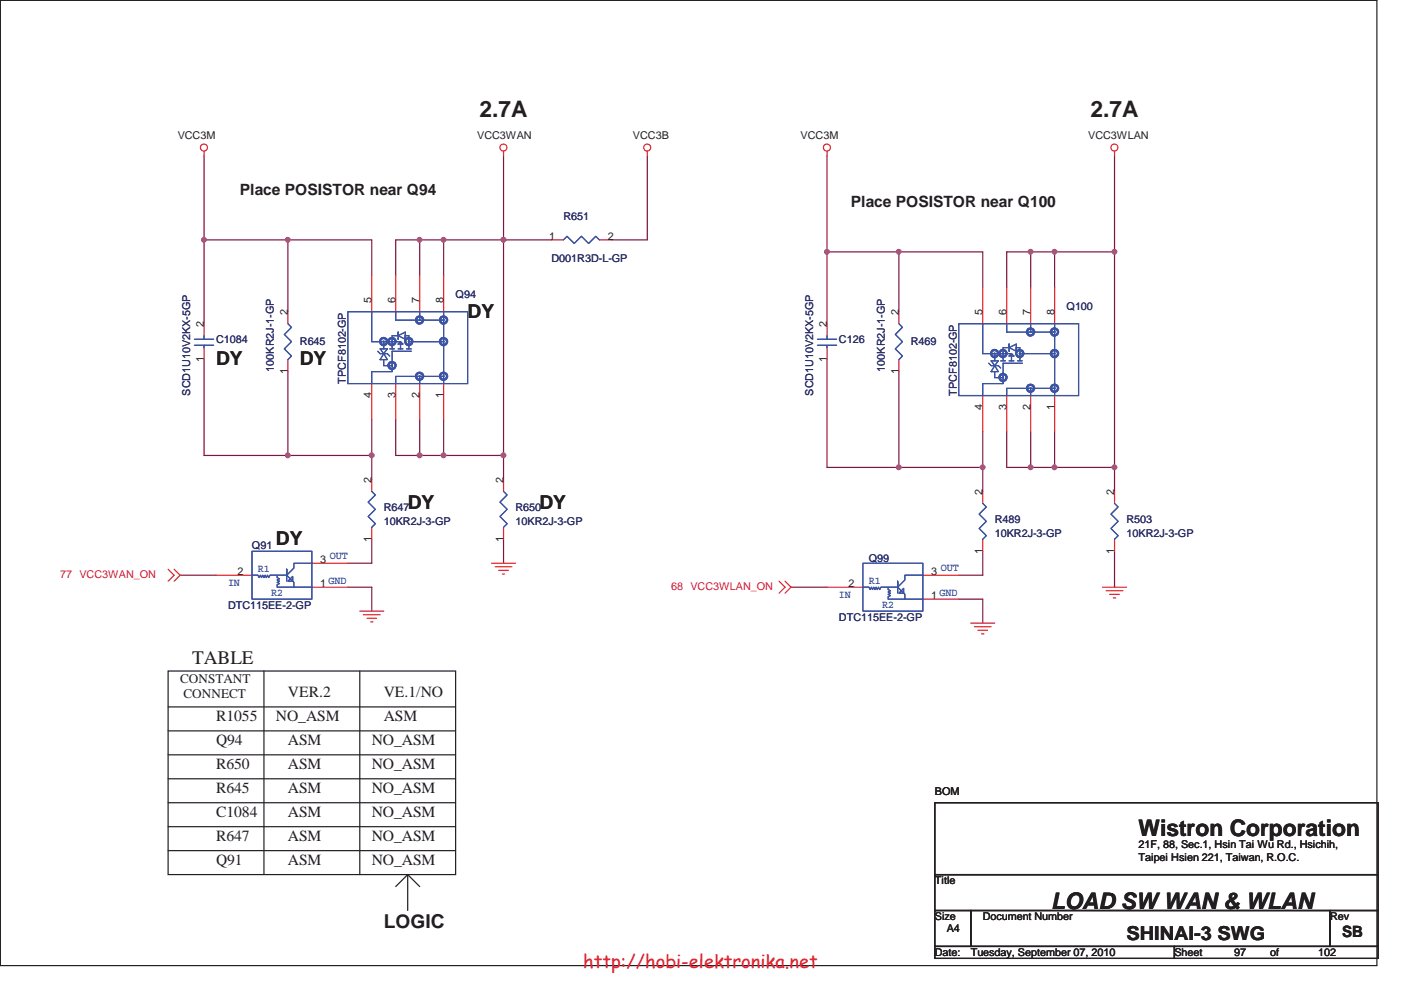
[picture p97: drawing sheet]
<svg xmlns="http://www.w3.org/2000/svg" width="297mm" height="210mm" viewBox="0 0 297 210" stroke-linecap="round" stroke-linejoin="round" font-family="sans-serif">
<defs><g id="words">
<g font-size="4.8" fill="#231f20">
<text x="101.7" y="24.9">2.7A</text>
<text x="231.2" y="24.9">2.7A</text>
<text x="241.4" y="177.3">Wistron Corporation</text>
<text x="222.8" y="192.7">LOAD SW WAN &amp; WLAN</text>
</g>
<g font-size="4.1" fill="#231f20">
<text x="99.1" y="67.3">DY</text>
<text x="45.8" y="77.5">DY</text>
<text x="63.6" y="77.5">DY</text>
<text x="86.4" y="108">DY</text>
<text x="114.4" y="108">DY</text>
<text x="58.5" y="115.6">DY</text>
<text x="40.7" y="140.9">TABLE</text>
<text x="81.4" y="196.9">LOGIC</text>
<text x="238.8" y="199.4">SHINAI-3 SWG</text>
</g>
<text font-size="3.9" fill="#ed2024" x="123.7" y="205.2">http://hobi-elektronika.net</text>
<g font-size="3.3" fill="#231f20">
<text x="50.9" y="41.3">Place POSISTOR near Q94</text>
<text x="180.4" y="43.8">Place POSISTOR near Q100</text>
<text x="61" y="147.8">VER.2</text>
<text x="81.4" y="147.8">VE.1/NO</text>
<text x="45.8" y="152.9">R1055</text>
<text x="58.5" y="152.9">NO_ASM</text>
<text x="81.4" y="152.9">ASM</text>
<text x="45.8" y="158">Q94</text>
<text x="61" y="158">ASM</text>
<text x="78.8" y="158">NO_ASM</text>
<text x="45.8" y="163.1">R650</text>
<text x="61" y="163.1">ASM</text>
<text x="78.8" y="163.1">NO_ASM</text>
<text x="45.8" y="168.1">R645</text>
<text x="45.8" y="173.2">C1084</text>
<text x="61" y="168.1">ASM</text>
<text x="61" y="173.2">ASM</text>
<text x="78.8" y="168.1">NO_ASM</text>
<text x="78.8" y="173.2">NO_ASM</text>
<text x="45.8" y="178.3">R647</text>
<text x="61" y="178.3">ASM</text>
<text x="78.8" y="178.3">NO_ASM</text>
<text x="45.8" y="183.4">Q91</text>
<text x="61" y="183.4">ASM</text>
<text x="78.8" y="183.4">NO_ASM</text>
<text x="284.6" y="198.8">SB</text>
</g>
<g font-size="2.8" fill="#231f20">
<text x="38.2" y="144.8">CONSTANT</text>
<text x="38.9" y="148.1">CONNECT</text>
</g>
<g font-size="2.3" fill="#231f20">
<text x="37.7" y="29.6">VCC3M</text>
<text x="101.2" y="29.6">VCC3WAN</text>
<text x="134.2" y="29.6">VCC3B</text>
<text x="169.8" y="29.6">VCC3M</text>
<text x="230.7" y="29.6">VCC3WLAN</text>
<text x="116.4" y="50.8">1</text>
<text x="128.9" y="50.8">2</text>
<text x="78.8" y="64.3" transform="rotate(-90 78.8 64.3)">5</text>
<text x="83.9" y="64.3" transform="rotate(-90 83.9 64.3)">6</text>
<text x="88.9" y="64.3" transform="rotate(-90 88.9 64.3)">7</text>
<text x="94" y="64.3" transform="rotate(-90 94 64.3)">8</text>
<text x="43.2" y="69.4" transform="rotate(-90 43.2 69.4)">2</text>
<text x="61" y="66.9" transform="rotate(-90 61 66.9)">2</text>
<text x="175.3" y="69.4" transform="rotate(-90 175.3 69.4)">2</text>
<text x="190.5" y="66.9" transform="rotate(-90 190.5 66.9)">2</text>
<text x="208.3" y="66.9" transform="rotate(-90 208.3 66.9)">5</text>
<text x="213.4" y="66.9" transform="rotate(-90 213.4 66.9)">6</text>
<text x="218.5" y="66.9" transform="rotate(-90 218.5 66.9)">7</text>
<text x="223.6" y="66.9" transform="rotate(-90 223.6 66.9)">8</text>
<text x="43.2" y="76.8" transform="rotate(-90 43.2 76.8)">1</text>
<text x="175.3" y="76.8" transform="rotate(-90 175.3 76.8)">1</text>
<text x="61" y="79.3" transform="rotate(-90 61 79.3)">1</text>
<text x="190.5" y="79.3" transform="rotate(-90 190.5 79.3)">1</text>
<text x="78.8" y="84.4" transform="rotate(-90 78.8 84.4)">4</text>
<text x="83.9" y="84.4" transform="rotate(-90 83.9 84.4)">3</text>
<text x="88.9" y="84.4" transform="rotate(-90 88.9 84.4)">2</text>
<text x="94" y="84.4" transform="rotate(-90 94 84.4)">1</text>
<text x="208.3" y="86.9" transform="rotate(-90 208.3 86.9)">4</text>
<text x="213.4" y="86.9" transform="rotate(-90 213.4 86.9)">3</text>
<text x="218.5" y="86.9" transform="rotate(-90 218.5 86.9)">2</text>
<text x="223.6" y="86.9" transform="rotate(-90 223.6 86.9)">1</text>
<text x="78.8" y="102.4" transform="rotate(-90 78.8 102.4)">2</text>
<text x="106.7" y="102.4" transform="rotate(-90 106.7 102.4)">2</text>
<text x="208.3" y="105" transform="rotate(-90 208.3 105)">2</text>
<text x="236.3" y="105" transform="rotate(-90 236.3 105)">2</text>
<text x="67.9" y="119.4">3</text>
<text x="78.8" y="114.9" transform="rotate(-90 78.8 114.9)">1</text>
<text x="106.7" y="114.9" transform="rotate(-90 106.7 114.9)">1</text>
<text x="208.3" y="117.4" transform="rotate(-90 208.3 117.4)">1</text>
<text x="236.3" y="117.4" transform="rotate(-90 236.3 117.4)">1</text>
<text x="50.4" y="122">2</text>
<text x="67.9" y="124.5">1</text>
<text x="179.9" y="124.5">2</text>
<text x="197.4" y="122">3</text>
<text x="197.4" y="127">1</text>
<text x="198.2" y="168.5">BOM</text>
<text x="241.4" y="180">21F, 88, Sec.1, Hsin Tai Wu Rd., Hsichih,</text>
<text x="241.4" y="182.6">Taipei Hsien 221, Taiwan, R.O.C.</text>
<text x="198.2" y="187.6">Title</text>
<text x="198.2" y="195.2">Size</text>
<text x="200.7" y="197.7">A4</text>
<text x="208.4" y="195.2">Document Number</text>
<text x="282" y="195.2">Rev</text>
<text x="198.2" y="202.8">Date:</text>
<text x="205.8" y="202.8">Tuesday, September 07, 2010</text>
<text x="249" y="202.8">Sheet</text>
<text x="261.7" y="202.8">97</text>
<text x="269.3" y="202.8">of</text>
<text x="279.5" y="202.8">102</text>
</g>
<g font-size="2.3" fill="#2d2d72">
<text x="119.5" y="46.6">R651</text>
<text x="116.9" y="55.5">D001R3D-L-GP</text>
<text x="96.6" y="63.1">Q94</text>
<text x="226.1" y="65.7">Q100</text>
<text x="45.8" y="72.8">C1084</text>
<text x="63.6" y="73.3">R645</text>
<text x="177.9" y="72.8">C126</text>
<text x="193.1" y="73.3">R469</text>
<text x="40.3" y="83.9" transform="rotate(-90 40.3 83.9)">SCD1U10V2KX-5GP</text>
<text x="58.1" y="78.8" transform="rotate(-90 58.1 78.8)">100KR2J-1-GP</text>
<text x="73.3" y="81.4" transform="rotate(-90 73.3 81.4)">TPCF8102-GP</text>
<text x="172.4" y="83.9" transform="rotate(-90 172.4 83.9)">SCD1U10V2KX-5GP</text>
<text x="187.6" y="78.8" transform="rotate(-90 187.6 78.8)">100KR2J-1-GP</text>
<text x="202.9" y="83.9" transform="rotate(-90 202.9 83.9)">TPCF8102-GP</text>
<text x="81.4" y="108.3">R647</text>
<text x="81.4" y="111.4">10KR2J-3-GP</text>
<text x="109.3" y="108.3">R650</text>
<text x="109.3" y="111.4">10KR2J-3-GP</text>
<text x="210.9" y="110.9">R489</text>
<text x="210.9" y="113.9">10KR2J-3-GP</text>
<text x="238.8" y="110.9">R503</text>
<text x="238.8" y="113.9">10KR2J-3-GP</text>
<text x="53.4" y="116.5">Q91</text>
<text x="184.2" y="119.2">Q99</text>
<text x="48.3" y="129.2">DTC115EE-2-GP</text>
<text x="177.9" y="131.7">DTC115EE-2-GP</text>
</g>
<g font-size="2.3" fill="#3a53a4">
<text x="69.9" y="118.5">OUT</text>
<text x="48.3" y="124.4">IN</text>
<text x="54.7" y="121.3">R1</text>
<text x="69.7" y="123.9">GND</text>
<text x="184.2" y="123.9">R1</text>
<text x="199.5" y="121.1">OUT</text>
<text x="57.5" y="126.4">R2</text>
<text x="177.9" y="126.9">IN</text>
<text x="187" y="128.9">R2</text>
<text x="199.2" y="126.4">GND</text>
</g>
<g font-size="2.3" fill="#ec2426">
<text x="12.8" y="122.6">77 VCC3WAN_ON</text>
<text x="142.3" y="125.1">68 VCC3WLAN_ON</text>
</g>
</g></defs>
<path d="M.1 .1h291.8v204.7h-291.8z" fill="none" stroke="#231f20" stroke-width=".25"/>
<path d="M208.4 53.4v7.6M190.6 99.1h17.8v5.1" fill="none" stroke="#7f1542" stroke-width=".25"/>
<circle cx="208.3" cy="99.1" r=".49" fill="#b8529f"/>
<circle cx="208.3" cy="99.1" r=".49" fill="none" stroke="#b8529f" stroke-width=".25"/>
<path d="M175.3 33.1v20.3M190.6 53.4h17.8M208.4 91.5v7.6M213.4 91.5v7.6M236.3 99.1v5.1M208.4 116.9v5.1h-5.1M236.3 116.9v7.6M167.7 124.5h7.6M208.4 127.1v5.1" fill="none" stroke="#7f1542" stroke-width=".25"/>
<circle cx="190.6" cy="53.4" r=".49" fill="#b8529f"/>
<circle cx="190.6" cy="53.4" r=".49" fill="none" stroke="#b8529f" stroke-width=".25"/>
<path d="M218.5 99.1h5.1" fill="none" stroke="#7f1542" stroke-width=".25"/>
<circle cx="218.5" cy="99.1" r=".49" fill="#b8529f"/>
<circle cx="218.5" cy="99.1" r=".49" fill="none" stroke="#b8529f" stroke-width=".25"/>
<path d="M223.6 91.5v7.6" fill="none" stroke="#7f1542" stroke-width=".25"/>
<circle cx="223.6" cy="99.1" r=".49" fill="#b8529f"/>
<circle cx="223.6" cy="99.1" r=".49" fill="none" stroke="#b8529f" stroke-width=".25"/>
<path d="M218.5 53.4h5.1" fill="none" stroke="#7f1542" stroke-width=".25"/>
<circle cx="218.5" cy="53.4" r=".49" fill="#b8529f"/>
<circle cx="218.5" cy="53.4" r=".49" fill="none" stroke="#b8529f" stroke-width=".25"/>
<path d="M218.5 53.4h-5.1v7.6M223.6 53.4v7.6M175.3 76.3v22.8M190.6 66.1v-12.7h-15.3v15.3M218.5 91.5v7.6h-5.1M203.3 127.1h5.1" fill="none" stroke="#7f1542" stroke-width=".25"/>
<circle cx="175.3" cy="53.4" r=".49" fill="#b8529f"/>
<circle cx="175.3" cy="53.4" r=".49" fill="none" stroke="#b8529f" stroke-width=".25"/>
<path d="M218.5 53.4v7.6M223.6 53.4h12.7" fill="none" stroke="#7f1542" stroke-width=".25"/>
<circle cx="223.6" cy="53.4" r=".49" fill="#b8529f"/>
<circle cx="223.6" cy="53.4" r=".49" fill="none" stroke="#b8529f" stroke-width=".25"/>
<path d="M190.6 78.8v20.3h-15.3" fill="none" stroke="#7f1542" stroke-width=".25"/>
<circle cx="190.6" cy="99.1" r=".49" fill="#b8529f"/>
<circle cx="190.6" cy="99.1" r=".49" fill="none" stroke="#b8529f" stroke-width=".25"/>
<path d="M236.3 53.4v45.7" fill="none" stroke="#7f1542" stroke-width=".25"/>
<circle cx="236.3" cy="99.1" r=".49" fill="#b8529f"/>
<circle cx="236.3" cy="99.1" r=".49" fill="none" stroke="#b8529f" stroke-width=".25"/>
<circle cx="236.3" cy="53.4" r=".49" fill="#b8529f"/>
<circle cx="236.3" cy="53.4" r=".49" fill="none" stroke="#b8529f" stroke-width=".25"/>
<path d="M78.8 50.9v7.6M61 96.6h17.8v5.1M223.6 99.1h12.7" fill="none" stroke="#7f1542" stroke-width=".25"/>
<circle cx="78.8" cy="96.6" r=".49" fill="#b8529f"/>
<circle cx="78.8" cy="96.6" r=".49" fill="none" stroke="#b8529f" stroke-width=".25"/>
<path d="M43.3 33.1v17.8M61 50.9h17.8M78.8 89v7.6M83.9 89v7.6M106.8 96.6v5.1M78.8 114.4v5.1h-5.1M106.8 114.4v5.1M38.2 122h7.6M78.8 124.5v5.1" fill="none" stroke="#7f1542" stroke-width=".25"/>
<circle cx="61" cy="50.9" r=".49" fill="#b8529f"/>
<circle cx="61" cy="50.9" r=".49" fill="none" stroke="#b8529f" stroke-width=".25"/>
<path d="M89 96.6h5.1" fill="none" stroke="#7f1542" stroke-width=".25"/>
<circle cx="89" cy="96.6" r=".49" fill="#b8529f"/>
<circle cx="89" cy="96.6" r=".49" fill="none" stroke="#b8529f" stroke-width=".25"/>
<path d="M94.1 89v7.6" fill="none" stroke="#7f1542" stroke-width=".25"/>
<circle cx="94" cy="96.6" r=".49" fill="#b8529f"/>
<circle cx="94" cy="96.6" r=".49" fill="none" stroke="#b8529f" stroke-width=".25"/>
<path d="M89 50.9h5.1" fill="none" stroke="#7f1542" stroke-width=".25"/>
<circle cx="89" cy="50.9" r=".49" fill="#b8529f"/>
<circle cx="89" cy="50.9" r=".49" fill="none" stroke="#b8529f" stroke-width=".25"/>
<path d="M89 50.9h-5.1v7.6M94.1 50.9v7.6M43.3 76.3v20.3M61 66.1v-15.2h-17.7v17.8M89 89v7.6h-5.1M73.7 124.5h5.1" fill="none" stroke="#7f1542" stroke-width=".25"/>
<circle cx="43.2" cy="50.9" r=".49" fill="#b8529f"/>
<circle cx="43.2" cy="50.9" r=".49" fill="none" stroke="#b8529f" stroke-width=".25"/>
<path d="M89 50.9v7.6M94.1 50.9h12.7" fill="none" stroke="#7f1542" stroke-width=".25"/>
<circle cx="106.7" cy="50.9" r=".49" fill="#b8529f"/>
<circle cx="106.7" cy="50.9" r=".49" fill="none" stroke="#b8529f" stroke-width=".25"/>
<circle cx="94" cy="50.9" r=".49" fill="#b8529f"/>
<circle cx="94" cy="50.9" r=".49" fill="none" stroke="#b8529f" stroke-width=".25"/>
<path d="M61 78.8v17.8h-17.7" fill="none" stroke="#7f1542" stroke-width=".25"/>
<circle cx="61" cy="96.6" r=".49" fill="#b8529f"/>
<circle cx="61" cy="96.6" r=".49" fill="none" stroke="#b8529f" stroke-width=".25"/>
<path d="M106.8 50.9v45.7" fill="none" stroke="#7f1542" stroke-width=".25"/>
<circle cx="106.7" cy="96.6" r=".49" fill="#b8529f"/>
<circle cx="106.7" cy="96.6" r=".49" fill="none" stroke="#b8529f" stroke-width=".25"/>
<circle cx="106.7" cy="50.9" r=".49" fill="#b8529f"/>
<circle cx="106.7" cy="50.9" r=".49" fill="none" stroke="#b8529f" stroke-width=".25"/>
<path d="M106.8 33.1v17.8h10.1M137.2 33.1v17.8h-7.6M236.3 33.1v20.3M94.1 96.6h12.7" fill="none" stroke="#7f1542" stroke-width=".25"/>
<g fill="none" stroke="#ec2426" stroke-width=".25">
<path d="M43.3 32.1v1M106.8 32.1v1M137.2 32.1v1M175.3 32.1v1M236.3 32.1v1M78.8 58.5v7.6M83.9 58.5v7.6M89 58.5v7.6M94.1 58.5v7.6M61 66.1v2.6M61 76.3v2.5M190.6 66.1v2.6"/>
<path d="M190.6 76.3v2.5M78.8 81.4v7.6M83.9 81.4v7.6M89 81.4v7.6M94.1 81.4v7.6M66.1 119.5h7.6M104.2 119.5h5.1M106.8 101.7v2.5M106.8 111.8v2.6M35.6 120.7l1.3 1.3-1.3 1.3M36.9 120.7l1.3 1.3-1.3 1.3M45.8 122h7.6"/>
<path d="M66.1 124.5h7.6M76.3 129.6h5.1M77 130.4h3.6M77.8 131.1h2M78.6 131.9h.5M105 120.2h3.5M105.7 121h2.1M106.5 121.7h.5M165.2 123.3l1.3 1.2-1.3 1.3M166.5 123.3l1.2 1.2-1.2 1.3M175.3 124.5h7.7M195.7 122h7.6"/>
<path d="M195.7 127.1h7.6M205.8 132.2h5.1M206.6 132.9h3.5M207.3 133.7h2.1M208.1 134.4h.5M233.8 124.5h5M234.5 125.3h3.6M235.3 126.1h2M236 126.8h.6"/>
<circle cx="43.2" cy="31.3" r=".75"/>
<circle cx="106.7" cy="31.3" r=".75"/>
<circle cx="137.2" cy="31.3" r=".75"/>
<circle cx="175.3" cy="31.3" r=".75"/>
<circle cx="236.3" cy="31.3" r=".75"/>
</g>
<g fill="none" stroke="#231f20" stroke-width=".25">
<path d="M35.6 142.3h61v43.2h-61zM35.6 149.9h61M35.6 155h61M56 142.3v43.2M76.3 142.3v43.2M35.6 175.3h61M35.6 160.1h61M35.6 165.2h61M35.6 170.3h61M198.2 170.3h94v15.2h-94zM35.6 180.4h61M83.9 188l2.5-2.5 2.6 2.5"/>
<path d="M86.4 185.5v7.6M198.2 185.5h94v7.6h-94zM198.2 193.1h7.6v7.6h-7.6zM205.8 193.1h76.2v7.6h-76.2zM282 193.1h10.2v7.6h-10.2zM198.2 200.7h50.8v2.6h-50.8zM249 200.7h43.2v2.6h-43.2z"/>
</g>
<g fill="none" stroke="#3a53a4" stroke-width=".25">
<path d="M61 68.7l.8 .7-1.5 1.5 1.5 1.6-1.5 1.5 1.5 1.5-.8 .8M73.7 66.1h25.4v15.3h-25.4zM78.8 66.1v6.4h6.1M80.1 74.5l.5 .5h1.5l.5 .5M80.6 74h1.5l-.7 1zM81.4 75l.7 1.3h-1.5zM81.4 72.5v1.5M81.4 76.3v1.3M82.6 74h1M83.9 66.1v1.8h10.2M84.4 70.4v.8v-.8M84.4 71.2h-1.3v2.8"/>
<path d="M84.4 71.2l1.5 .8M84.4 71.2v.8M84.4 71.2l1.5-.8v.8h.8v2.8M84.4 73l.5-.5 .5 .5zM84.4 74h1M84.9 72.5v1.5M85.9 72v-.8v.8M86.2 74h1M86.7 72.5h7.4M87.2 74.5h-4.1v4.3h-4.3v2.6M89 66.1v1.8M89 79.8v1.6"/>
<path d="M94.1 66.1v15.3M94.1 79.8h-10.2v1.6M190.6 68.7l.7 .7-1.5 1.5 1.5 1.6-1.5 1.5 1.5 1.5-.7 .8M53.4 116.9h12.7v10.2h-12.7zM66.1 119.5h-3.8v1l-1.5 1.5 1.5 1.5v1h3.8M106.8 104.2l.7 .8-1.5 1.5 1.5 1.5-1.5 1.6 1.5 1.5-.7 .7M183 119.5h12.7v10.1h-12.7zM53.4 122h1.3l.2 .5 .3-.5 .3 .5 .2-.5 .3 .5 .2-.5 .3 .5 .2-.5 .3 .5 .2-.5h3.6v-1.3v2.6M58.8 122v.5l.5 .3-.5 .2 .5 .3-.5 .2 .5 .3-.5 .2v.5h3.5M62.1 122.3v1h-1.1zM183 124.5h1.2l.3 .5 .2-.5 .3 .5 .2-.5 .3 .5 .3-.5 .2 .5 .3-.5 .2 .5 .3-.5h3.5v-1.2v2.5M188.3 124.5v.5l.5 .3-.5 .3 .5 .2-.5 .3 .5 .2-.5 .3v.5h3.6"/>
<path d="M190.6 125.8l1-1v1zM195.7 122h-3.8v1l-1.6 1.5 1.6 1.6v1h3.8"/>
</g>
<path d="M88.8 79.6h.3v.4h-.3z" fill-rule="evenodd" fill="#3a53a4"/>
<path d="M88.8 79.6h.3v.4h-.3z" fill="none" stroke="#3a53a4" stroke-width="1.5"/>
<path d="M93.9 79.6h.3v.4h-.3z" fill-rule="evenodd" fill="#3a53a4"/>
<path d="M93.9 79.6h.3v.4h-.3z" fill="none" stroke="#3a53a4" stroke-width="1.5"/>
<path d="M93.9 72.3h.3v.3h-.3z" fill-rule="evenodd" fill="#3a53a4"/>
<path d="M93.9 72.3h.3v.3h-.3z" fill="none" stroke="#3a53a4" stroke-width="1.5"/>
<path d="M93.9 67.7h.3v.3h-.3z" fill-rule="evenodd" fill="#3a53a4"/>
<path d="M93.9 67.7h.3v.3h-.3z" fill="none" stroke="#3a53a4" stroke-width="1.5"/>
<path d="M88.8 67.7h.3v.3h-.3z" fill-rule="evenodd" fill="#3a53a4"/>
<path d="M88.8 67.7h.3v.3h-.3z" fill="none" stroke="#3a53a4" stroke-width="1.5"/>
<path d="M86.5 72.3h.3v.3h-.3z" fill-rule="evenodd" fill="#3a53a4"/>
<path d="M86.5 72.3h.3v.3h-.3z" fill="none" stroke="#3a53a4" stroke-width="1.5"/>
<path d="M82.9 72.3h.4v.3h-.4z" fill-rule="evenodd" fill="#3a53a4"/>
<path d="M82.9 72.3h.4v.3h-.4z" fill="none" stroke="#3a53a4" stroke-width="1.5"/>
<path d="M81.2 72.3h.3v.3h-.3z" fill-rule="evenodd" fill="#3a53a4"/>
<path d="M81.2 72.3h.3v.3h-.3z" fill="none" stroke="#3a53a4" stroke-width="1.5"/>
<path d="M81.4 77.6h1.7" fill="none" stroke="#3a53a4" stroke-width=".25"/>
<path d="M82.9 77.4h.4v.3h-.4z" fill-rule="evenodd" fill="#3a53a4"/>
<path d="M82.9 77.4h.4v.3h-.4z" fill="none" stroke="#3a53a4" stroke-width="1.5"/>
<g fill="none" stroke="#3a53a4" stroke-width=".25">
<path d="M73.7 66.1h25.4v15.3h-25.4zM78.8 66.1v6.4h6.1M80.1 74.5l.5 .5h1.5l.5 .5M80.6 74h1.5l-.7 1zM81.4 75l.7 1.3h-1.5zM81.4 72.5v1.5M81.4 76.3v1.3M82.6 74h1M83.9 66.1v1.8h10.2M84.4 70.4v.8v-.8M84.4 71.2h-1.3v2.8M84.4 71.2l1.5 .8"/>
<path d="M84.4 71.2v.8M84.4 71.2l1.5-.8v.8h.8v2.8M84.4 73l.5-.5 .5 .5zM84.4 74h1M84.9 72.5v1.5M85.9 72v-.8v.8M86.2 74h1M86.7 72.5h7.4M87.2 74.5h-4.1v4.3h-4.3v2.6M89 66.1v1.8M89 79.8v1.6M94.1 66.1v15.3"/>
<path d="M94.1 79.8h-10.2v1.6"/>
</g>
<path d="M88.8 79.6h.3v.4h-.3z" fill-rule="evenodd" fill="#3a53a4"/>
<path d="M88.8 79.6h.3v.4h-.3z" fill="none" stroke="#3a53a4" stroke-width="1.5"/>
<path d="M93.9 79.6h.3v.4h-.3z" fill-rule="evenodd" fill="#3a53a4"/>
<path d="M93.9 79.6h.3v.4h-.3z" fill="none" stroke="#3a53a4" stroke-width="1.5"/>
<path d="M93.9 72.3h.3v.3h-.3z" fill-rule="evenodd" fill="#3a53a4"/>
<path d="M93.9 72.3h.3v.3h-.3z" fill="none" stroke="#3a53a4" stroke-width="1.5"/>
<path d="M93.9 67.7h.3v.3h-.3z" fill-rule="evenodd" fill="#3a53a4"/>
<path d="M93.9 67.7h.3v.3h-.3z" fill="none" stroke="#3a53a4" stroke-width="1.5"/>
<path d="M88.8 67.7h.3v.3h-.3z" fill-rule="evenodd" fill="#3a53a4"/>
<path d="M88.8 67.7h.3v.3h-.3z" fill="none" stroke="#3a53a4" stroke-width="1.5"/>
<path d="M86.5 72.3h.3v.3h-.3z" fill-rule="evenodd" fill="#3a53a4"/>
<path d="M86.5 72.3h.3v.3h-.3z" fill="none" stroke="#3a53a4" stroke-width="1.5"/>
<path d="M82.9 72.3h.4v.3h-.4z" fill-rule="evenodd" fill="#3a53a4"/>
<path d="M82.9 72.3h.4v.3h-.4z" fill="none" stroke="#3a53a4" stroke-width="1.5"/>
<path d="M81.2 72.3h.3v.3h-.3z" fill-rule="evenodd" fill="#3a53a4"/>
<path d="M81.2 72.3h.3v.3h-.3z" fill="none" stroke="#3a53a4" stroke-width="1.5"/>
<path d="M81.4 77.6h1.7" fill="none" stroke="#3a53a4" stroke-width=".25"/>
<path d="M82.9 77.4h.4v.3h-.4z" fill-rule="evenodd" fill="#3a53a4"/>
<path d="M82.9 77.4h.4v.3h-.4z" fill="none" stroke="#3a53a4" stroke-width="1.5"/>
<g fill="none" stroke="#ec2426" stroke-width=".25">
<path d="M116.9 50.9h2.6M127.1 50.9h2.5M43.3 68.7v2.5M43.3 73.7v2.6M175.3 68.7v2.5M175.3 73.7v2.6M208.4 61v7.7M213.4 61v7.7M218.5 61v7.7M223.6 61v7.7M208.4 83.9v7.6M213.4 83.9v7.6"/>
<path d="M218.5 83.9v7.6M223.6 83.9v7.6M78.8 101.7v2.5M78.8 111.8v2.6M236.3 104.2v2.6M236.3 114.4v2.5"/>
</g>
<g fill="none" stroke="#3a53a4" stroke-width=".25">
<path d="M119.5 50.9l.7-.8 1.5 1.5 1.6-1.5 1.5 1.5 1.5-1.5 .8 .8M41.2 73.2h4.1M41.2 72h4.1M43.3 71.2v.8M43.3 73.2v.5M173.3 72h4.1M173.3 73.2h4.1M175.3 71.2v.8M175.3 73.2v.5M203.3 68.7h25.4v15.2h-25.4zM208.4 68.7v6.3h6.1M209.6 77l.5 .6h1.6l.5 .5"/>
<path d="M210.1 76.5h1.6l-.8 1.1zM210.9 78.8v1.3M210.9 77.6l.8 1.2h-1.6zM210.9 75v1.5M212.2 76.5h1M213.4 68.7v1.7h10.2M213.9 75.5l.6-.5 .5 .5zM213.9 76.5h1.1M213.9 73v.7v-.7M213.9 73.7h-1.2v2.8M213.9 73.7l1.6 .8M213.9 73.7v.8"/>
<path d="M213.9 73.7l1.6-.7v.7h.7v2.8M214.5 75v1.5M215.5 74.5v-.8v.8M215.7 76.5h1M216.2 75h7.4M216.7 77h-4v4.4h-4.3v2.5M218.5 68.7v1.7M223.6 68.7v15.2M218.5 82.4v1.5M223.6 82.4h-10.2v1.5M78.8 104.2l.8 .8-1.5 1.5 1.5 1.5-1.5 1.6 1.5 1.5-.8 .7M236.3 106.8l.8 .7-1.6 1.5 1.6 1.6-1.6 1.5 1.6 1.5-.8 .8"/>
</g>
<path d="M218.3 82.2h.4v.3h-.4z" fill-rule="evenodd" fill="#3a53a4"/>
<path d="M218.3 82.2h.4v.3h-.4z" fill="none" stroke="#3a53a4" stroke-width="1.5"/>
<path d="M223.4 82.2h.3v.3h-.3z" fill-rule="evenodd" fill="#3a53a4"/>
<path d="M223.4 82.2h.3v.3h-.3z" fill="none" stroke="#3a53a4" stroke-width="1.5"/>
<path d="M223.4 74.8h.3v.3h-.3z" fill-rule="evenodd" fill="#3a53a4"/>
<path d="M223.4 74.8h.3v.3h-.3z" fill="none" stroke="#3a53a4" stroke-width="1.5"/>
<path d="M223.4 70.2h.3v.4h-.3z" fill-rule="evenodd" fill="#3a53a4"/>
<path d="M223.4 70.2h.3v.4h-.3z" fill="none" stroke="#3a53a4" stroke-width="1.5"/>
<path d="M218.3 70.2h.4v.4h-.4z" fill-rule="evenodd" fill="#3a53a4"/>
<path d="M218.3 70.2h.4v.4h-.4z" fill="none" stroke="#3a53a4" stroke-width="1.5"/>
<path d="M216 74.8h.4v.3h-.4z" fill-rule="evenodd" fill="#3a53a4"/>
<path d="M216 74.8h.4v.3h-.4z" fill="none" stroke="#3a53a4" stroke-width="1.5"/>
<path d="M212.5 74.8h.3v.3h-.3z" fill-rule="evenodd" fill="#3a53a4"/>
<path d="M212.5 74.8h.3v.3h-.3z" fill="none" stroke="#3a53a4" stroke-width="1.5"/>
<path d="M210.7 74.8h.3v.3h-.3z" fill-rule="evenodd" fill="#3a53a4"/>
<path d="M210.7 74.8h.3v.3h-.3z" fill="none" stroke="#3a53a4" stroke-width="1.5"/>
<path d="M210.9 80.1h1.8" fill="none" stroke="#3a53a4" stroke-width=".25"/>
<path d="M212.5 79.9h.3v.3h-.3z" fill-rule="evenodd" fill="#3a53a4"/>
<path d="M212.5 79.9h.3v.3h-.3z" fill="none" stroke="#3a53a4" stroke-width="1.5"/>
<g fill="none" stroke="#3a53a4" stroke-width=".25">
<path d="M203.3 68.7h25.4v15.2h-25.4zM208.4 68.7v6.3h6.1M209.6 77l.5 .6h1.6l.5 .5M210.1 76.5h1.6l-.8 1.1zM210.9 78.8v1.3M210.9 77.6l.8 1.2h-1.6zM210.9 75v1.5M212.2 76.5h1M213.4 68.7v1.7h10.2M213.9 75.5l.6-.5 .5 .5zM213.9 76.5h1.1M213.9 73v.7v-.7"/>
<path d="M213.9 73.7h-1.2v2.8M213.9 73.7l1.6 .8M213.9 73.7v.8M213.9 73.7l1.6-.7v.7h.7v2.8M214.5 75v1.5M215.5 74.5v-.8v.8M215.7 76.5h1M216.2 75h7.4M216.7 77h-4v4.4h-4.3v2.5M218.5 68.7v1.7M223.6 68.7v15.2M218.5 82.4v1.5"/>
<path d="M223.6 82.4h-10.2v1.5"/>
</g>
<path d="M218.3 82.2h.4v.3h-.4z" fill-rule="evenodd" fill="#3a53a4"/>
<path d="M218.3 82.2h.4v.3h-.4z" fill="none" stroke="#3a53a4" stroke-width="1.5"/>
<path d="M223.4 82.2h.3v.3h-.3z" fill-rule="evenodd" fill="#3a53a4"/>
<path d="M223.4 82.2h.3v.3h-.3z" fill="none" stroke="#3a53a4" stroke-width="1.5"/>
<path d="M223.4 74.8h.3v.3h-.3z" fill-rule="evenodd" fill="#3a53a4"/>
<path d="M223.4 74.8h.3v.3h-.3z" fill="none" stroke="#3a53a4" stroke-width="1.5"/>
<path d="M223.4 70.2h.3v.4h-.3z" fill-rule="evenodd" fill="#3a53a4"/>
<path d="M223.4 70.2h.3v.4h-.3z" fill="none" stroke="#3a53a4" stroke-width="1.5"/>
<path d="M218.3 70.2h.4v.4h-.4z" fill-rule="evenodd" fill="#3a53a4"/>
<path d="M218.3 70.2h.4v.4h-.4z" fill="none" stroke="#3a53a4" stroke-width="1.5"/>
<path d="M216 74.8h.4v.3h-.4z" fill-rule="evenodd" fill="#3a53a4"/>
<path d="M216 74.8h.4v.3h-.4z" fill="none" stroke="#3a53a4" stroke-width="1.5"/>
<path d="M212.5 74.8h.3v.3h-.3z" fill-rule="evenodd" fill="#3a53a4"/>
<path d="M212.5 74.8h.3v.3h-.3z" fill="none" stroke="#3a53a4" stroke-width="1.5"/>
<path d="M210.7 74.8h.3v.3h-.3z" fill-rule="evenodd" fill="#3a53a4"/>
<path d="M210.7 74.8h.3v.3h-.3z" fill="none" stroke="#3a53a4" stroke-width="1.5"/>
<path d="M210.9 80.1h1.8" fill="none" stroke="#3a53a4" stroke-width=".25"/>
<path d="M212.5 79.9h.3v.3h-.3z" fill-rule="evenodd" fill="#3a53a4"/>
<path d="M212.5 79.9h.3v.3h-.3z" fill="none" stroke="#3a53a4" stroke-width="1.5"/>
<path d="M208.4 104.2v2.6M208.4 114.4v2.5" fill="none" stroke="#ec2426" stroke-width=".25"/>
<path d="M208.4 106.8l.7 .7-1.5 1.5 1.5 1.6-1.5 1.5 1.5 1.5-.7 .8" fill="none" stroke="#3a53a4" stroke-width=".25"/>
<circle cx="208.3" cy="99.1" r=".49" fill="#b8529f"/>
<circle cx="208.3" cy="99.1" r=".49" fill="none" stroke="#b8529f" stroke-width=".25"/>
<circle cx="190.6" cy="53.4" r=".49" fill="#b8529f"/>
<circle cx="190.6" cy="53.4" r=".49" fill="none" stroke="#b8529f" stroke-width=".25"/>
<circle cx="218.5" cy="99.1" r=".49" fill="#b8529f"/>
<circle cx="218.5" cy="99.1" r=".49" fill="none" stroke="#b8529f" stroke-width=".25"/>
<circle cx="223.6" cy="99.1" r=".49" fill="#b8529f"/>
<circle cx="223.6" cy="99.1" r=".49" fill="none" stroke="#b8529f" stroke-width=".25"/>
<circle cx="218.5" cy="53.4" r=".49" fill="#b8529f"/>
<circle cx="218.5" cy="53.4" r=".49" fill="none" stroke="#b8529f" stroke-width=".25"/>
<circle cx="175.3" cy="53.4" r=".49" fill="#b8529f"/>
<circle cx="175.3" cy="53.4" r=".49" fill="none" stroke="#b8529f" stroke-width=".25"/>
<circle cx="223.6" cy="53.4" r=".49" fill="#b8529f"/>
<circle cx="223.6" cy="53.4" r=".49" fill="none" stroke="#b8529f" stroke-width=".25"/>
<circle cx="190.6" cy="99.1" r=".49" fill="#b8529f"/>
<circle cx="190.6" cy="99.1" r=".49" fill="none" stroke="#b8529f" stroke-width=".25"/>
<circle cx="236.3" cy="99.1" r=".49" fill="#b8529f"/>
<circle cx="236.3" cy="99.1" r=".49" fill="none" stroke="#b8529f" stroke-width=".25"/>
<circle cx="236.3" cy="53.4" r=".49" fill="#b8529f"/>
<circle cx="236.3" cy="53.4" r=".49" fill="none" stroke="#b8529f" stroke-width=".25"/>
<circle cx="78.8" cy="96.6" r=".49" fill="#b8529f"/>
<circle cx="78.8" cy="96.6" r=".49" fill="none" stroke="#b8529f" stroke-width=".25"/>
<circle cx="61" cy="50.9" r=".49" fill="#b8529f"/>
<circle cx="61" cy="50.9" r=".49" fill="none" stroke="#b8529f" stroke-width=".25"/>
<circle cx="89" cy="96.6" r=".49" fill="#b8529f"/>
<circle cx="89" cy="96.6" r=".49" fill="none" stroke="#b8529f" stroke-width=".25"/>
<circle cx="94" cy="96.6" r=".49" fill="#b8529f"/>
<circle cx="94" cy="96.6" r=".49" fill="none" stroke="#b8529f" stroke-width=".25"/>
<circle cx="89" cy="50.9" r=".49" fill="#b8529f"/>
<circle cx="89" cy="50.9" r=".49" fill="none" stroke="#b8529f" stroke-width=".25"/>
<circle cx="43.2" cy="50.9" r=".49" fill="#b8529f"/>
<circle cx="43.2" cy="50.9" r=".49" fill="none" stroke="#b8529f" stroke-width=".25"/>
<circle cx="106.7" cy="50.9" r=".49" fill="#b8529f"/>
<circle cx="106.7" cy="50.9" r=".49" fill="none" stroke="#b8529f" stroke-width=".25"/>
<circle cx="94" cy="50.9" r=".49" fill="#b8529f"/>
<circle cx="94" cy="50.9" r=".49" fill="none" stroke="#b8529f" stroke-width=".25"/>
<circle cx="61" cy="96.6" r=".49" fill="#b8529f"/>
<circle cx="61" cy="96.6" r=".49" fill="none" stroke="#b8529f" stroke-width=".25"/>
<circle cx="106.7" cy="96.6" r=".49" fill="#b8529f"/>
<circle cx="106.7" cy="96.6" r=".49" fill="none" stroke="#b8529f" stroke-width=".25"/>
<circle cx="106.7" cy="50.9" r=".49" fill="#b8529f"/>
<circle cx="106.7" cy="50.9" r=".49" fill="none" stroke="#b8529f" stroke-width=".25"/>
<use href="#words"/>
</svg>
